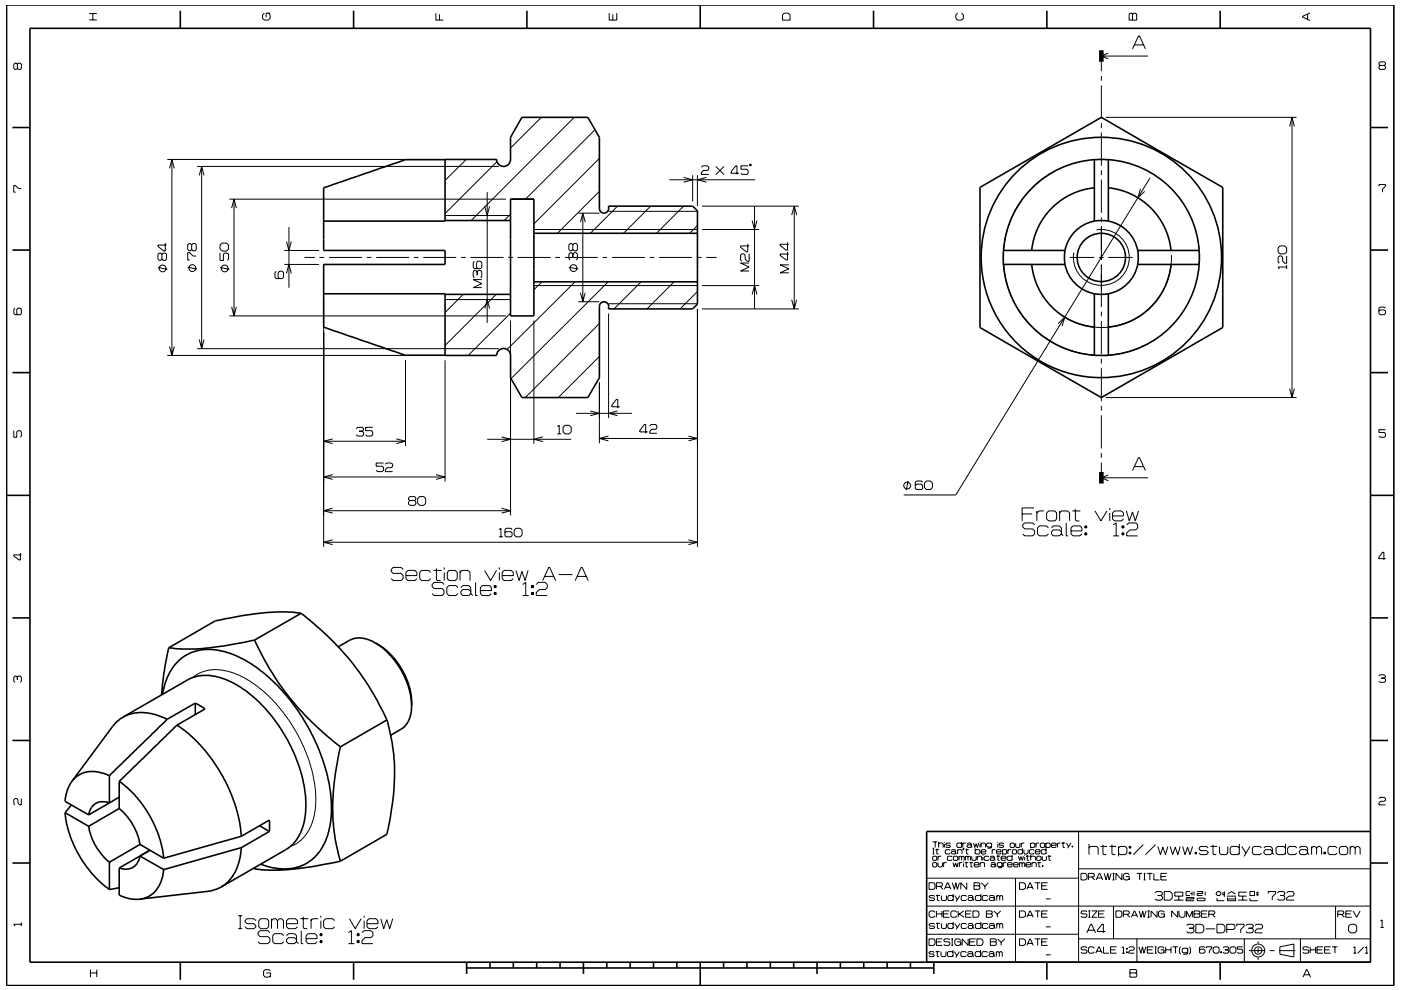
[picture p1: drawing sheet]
<svg xmlns="http://www.w3.org/2000/svg" width="297mm" height="210mm" viewBox="0 0 297 210" stroke-linecap="round" stroke-linejoin="round" font-family="sans-serif">
<g fill="none" stroke="#000" stroke-width=".21">
<path d="M3.7 13.6l-.3-.2h-.2l-.3 .2v.9l.3 .2 .5-.2M3.7 13.6l.2-.2h.4l.2 .2v.9l-.2 .2h-.4l-.2-.2M3.7 13.6v.9M18.9 4.2h1.6M18.9 2.9h1.6M19.7 2.9v1.3M56 2.8l-.3 .4v.7l.3 .4h.9l.4-.4v-.7l-.4-.4M57.3 2.8h-.9v.9M92.4 2.8v1.5h1.6M93.2 3v1.3M129.2 2.8v1.5h1.6v-1.5M129.9 3v1.3"/>
<path d="M166.3 2.8h.8l.4 .4v1.1h-1.6v-1.1zM203 2.8l-.4 .4v.7l.4 .4h.9l.4-.4v-.7l-.4-.4M233.5 13.1v2M233.5 16.1v1M233.5 18.1v7M233.5 11.9h9.9M235 11.3l-1.5 .6 1.5 .6M239.6 2.8h.3l.2 .2 .3-.2h.3l.3 .2v1.3h-1.6v-1.3zM240.1 3v1.3M240.1 10.4l1.3-2.8h.2l1.3 2.8M240.5 9.5h1.9M277.2 3v1.1"/>
<path d="M277.7 2.7l-1.6 .8v.1l1.6 .8M292.6 13.9l-.2-.3v-.2l.2-.3h.9l.2 .3v.2l-.2 .3M292.6 13.9l-.2 .2v.4l.2 .2h.9l.2-.2v-.4l-.2-.2M292.6 13.9h.9M35.5 33.8h57.9M35.9 35.7l.5-1.9 .6 1.9M36.4 33.8v41.6M41.8 35.3h63.9M42.3 37.2l.5-1.9 .5 1.9M42.8 35.3v38.6M98.8 33.8l-4.4 4.5M105.4 34.3l-11 11"/>
<path d="M114.8 24.9l-6.6 6.5M121.7 24.9l-21.8 21.9M126.1 27.5l-14.7 14.7M127.1 33.6l-13.9 13.9M141.9 38.1h18.2M144.9 37.6l2 .5-2 .5M146.9 37.2v5.6M147.9 37.2v6.5M148.7 35.5l.3-.3h1l.3 .3v.4l-.3 .2h-.9l-.4 .5v.4h1.6M149.8 37.6l-1.9 .5 1.9 .5M151.8 35.3l1.7 1.7M153.5 35.3l-1.7 1.7"/>
<path d="M156.7 36.7h-1.7v-.3l1-1.2h.3v1.8M158.6 35.2h-1.5v.7h1.3l.2 .2v.6l-.2 .3h-1.1l-.2-.3M159 34.8l.3 .1-.1 .3-.3-.1zM223.5 36.4a20.8 20.8 0 0 0-8.2 28.2 20.8 20.8 0 0 0 28.2 8.3M232 33.9h3M233.5 26.1v1M233.5 28.1v7M233.5 36.1v1M233.5 38.1v7M234.5 24.9h40.4M243.8 37.7l-41.2 67.3h-11M273.4 26.8l.5-1.9 .5 1.9"/>
<path d="M273.9 24.9v59.4M292.4 39.5v-.3h1.3v.3l-.6 .6v.7M4.5 40h-.6l-.6-.6h-.4v1.4h.4M33.5 56.7l2 .4M34.3 53.9l-.3-.2h-.2l-.3 .2v1l.3 .3h.2l.3-.3M34.3 53.9l.3-.2h.4l.3 .2v1l-.3 .3h-.4l-.3-.3M34.3 53.9v1M35 51.6v1.6h-.2l-1.3-.9v-.3h1.8M39.8 56.7l2 .4M40.4 56.2h.1M40.6 51.9l-.3-.3h-.2l-.3 .3v1l.3 .3h.2l.3-.3M40.6 51.9l.3-.3h.5l.2 .3v1l-.2 .3h-.5l-.3-.3"/>
<path d="M40.6 51.9v1M41.6 54.3h-.7l-.7-.7h-.4v1.6h.4M46.6 52l.5-.4h.9l.5 .4v.8l-.5 .5h-.9l-.5-.5zM46.6 53.7v1.5h.8v-1.3l.2-.2h.6l.3 .2v1l-.3 .3M46.6 56.7l2 .4M48.6 42.2h58.7M49.1 44.2l.5-2 .5 2M49.6 42.2v24.8M58.5 57.5l-.2 .3v1l.2 .3h1.3l.3-.3v-1l-.3-.3h-.5l-.3 .3v1l.3 .3M60.3 56.1h7.3M60.3 53.1h7.3M60.7 51.2l.6 1.9 .5-1.9"/>
<path d="M60.7 58l.6-1.9 .5 1.9M61.3 48.2v12.8M64.6 54.6h2.2M67.7 54.6h1M69.8 54.6h7M77.8 54.6h.9M79.8 54.6h6.9M87.8 54.6h.9M89.7 54.6h7M94.4 45.7h13.8M97.7 54.6h1.1M99.7 54.6h7.1"/>
<path d="M100.6 55.4l-.3 .3v1l.3 .3h1.3l.2-.3v-1l-.2-.3h-.6l-.3 .3v1l.3 .3M101.2 57.7l-.3-.3h-.3l-.3 .3v.9l.3 .3M101.2 57.7l.2-.3h.5l.2 .3v.9l-.2 .3M101.2 57.7v.7M102.1 59.3h-1.8l1.8 .9-1.8 .8h1.8M102.8 43.8l.5 1.9 .5-1.9M103.3 40.8v27.7M107.7 54.6h1.1M108.2 45.4l-1.3 1.4M109.7 54.6h7.1M113.2 48.7h34.7M114.9 59.8l-1.7 1.7"/>
<path d="M117.7 54.6h1M119.8 54.6h6.9M120.6 56.7l2 .4M121.5 53.9l-.3-.3h-.3l-.3 .3v1l.3 .3M121.5 51.9l-.3-.3h-.3l-.3 .3v1l.3 .3h.3l.3-.3M121.5 53.9l.2-.3h.5l.2 .3v1l-.2 .3M121.5 51.9v1M121.5 53.9v.7M121.5 51.9l.2-.3h.5l.2 .3v1l-.2 .3h-.5l-.2-.3M121.9 59.8l-14.4 14.3M122.6 45.2h4.5M123.1 47.1l.5-1.9 .5 1.9"/>
<path d="M123.6 45.2v18.8M127.1 40.6l-8.9 8.9M127.8 54.6h.9M128.9 59.8l-20.5 20.5M129 44.8h18.9M129.7 54.6h7M130.9 43.7l-5.7 5.8M135.9 59.8l-5.7 5.7M137.7 54.6h1M138 43.7l-5.8 5.8M139.7 54.6h7M142.9 59.8l-5.7 5.7"/>
<path d="M144.9 43.7l-5.7 5.8M147.7 54.6h1.1M147.9 47.8l-1.7 1.7M148.8 43.7h20.6M148.8 48.7h12.1M149.7 54.6h2.2M158.5 51.7v1.8h-.2l-1.3-1.1v-.2h1.8M158.8 55.8h-1.8l1.8 .8-1.8 .9h1.8M158.8 53.8v1.6h-.4l-.4-.4v-.9l-.3-.3h-.4l-.3 .3v1l.3 .3M159.5 46.8l.5 1.9 .5-1.9M160 43.7v21.8M167 53.5v1.7h-.3l-1.3-1v-.3h1.9"/>
<path d="M167 51.4v1.7h-.3l-1.3-1v-.3h1.9M167.3 56.2h-1.9l1.9 .8-1.9 .9h1.9M167.9 45.6l.5-1.9 .5 1.9M168.4 43.7v21.8M226.8 54.6h5.2M232.5 48.8a5.9 5.9 0 0 1 6.9 5.5 5.9 5.9 0 0 1-6.2 6.2 5.9 5.9 0 0 1-5.5-6.9M233 54.6h1M233.5 47.9v7.2M233.5 56.1v9M233.5 46.1v1M235 54.6h5.2M241.8 40l-.5 1.9 1.4-1.3"/>
<path d="M248.4 54.1a14.9 14.9 0 0 1-7.8 13.6 14.9 14.9 0 0 1-15.7-1M254.3 53.1v3M271.4 52.2h1l.4 .4v.9l-.4 .3h-1l-.4-.3v-.9zM272.8 54.3v1.5h-.4l-.5-.4v-.8l-.3-.3h-.3l-.3 .3v.9l.3 .3M272.8 56.2v.9M272.8 56.6h-1.8l.3 .5M3.2 65.4l-.3 .2v.9l.3 .3h1.1l.2-.3v-.9l-.2-.2h-.5l-.2 .2v.9l.2 .3M35.5 75.4h57.9M35.9 73.5l.5 1.9 .6-1.9M41.8 73.9h63.9M42.2 72l.6 1.9 .5-1.9M48.6 67h58.7"/>
<path d="M49.1 65.1l.5 1.9 .5-1.9M68.6 63.3v52.7M86 76.4v18.2M94.4 76.4v25.7M94.4 63.5h13.8M98.2 62.4l-3.8 3.9M102.8 65.4l.5-1.9 .5 1.9M105.2 62.4l-10.8 10.9M108.2 68v41.3M108.2 66.4l-8.9 9M113.2 68v26.1M113.2 60.6h34.7"/>
<path d="M122.6 64h4.5M123.1 62.1l.5 1.9 .5-1.9M127.1 68.6l-15.7 15.7M127.1 75.6l-8.7 8.7M129 66.5v22.2M129 64.4h18.9M147.9 61.8l-3.7 3.7M147.9 65.5v50.5M148.8 65.5h20.6M148.8 60.6h12.1M159.5 62.5l.5-1.9 .5 1.9M167.9 63.6l.5 1.9 .5-1.9"/>
<path d="M224.3 68.7l1.5-1.4-.6 1.9M233.5 66.1v1M233.5 68.1v7M233.5 76.1v1M233.5 78.1v7M293.7 65.4l-.2-.3h-.9l-.2 .3v1.1l.2 .3h.9l.2-.3v-.5l-.2-.3h-.9l-.2 .3M2.9 91.3v1.4h.7v-1.1l.2-.3h.5l.2 .3v.9l-.2 .2M68.6 93.6h17.4M70.5 93.1l-1.9 .5 1.9 .5M75.5 90.9l.3-.3h1l.3 .3-.3 .6M76.1 91.5h.7M76.8 91.5l.3 .3v.4l-.3 .3h-1l-.3-.3"/>
<path d="M79 90.6h-1.5v.7h1.3l.2 .3v.6l-.2 .3h-1l-.3-.3M81.3 98.2h-1.5v.7h1.2l.3 .3v.5l-.3 .3h-.9l-.3-.3M81.7 98.5l.3-.3h1l.3 .3v.4l-.3 .3h-.9l-.4 .4v.4h1.6M84 93.1l2 .5-2 .5M103.3 93.2h17.8M106.3 92.7l1.9 .5-1.9 .5M115.1 92.7l-1.9 .5 1.9 .5M118.2 90.5l.4-.3v1.8M118.2 92h.8M119.4 90.6l.4-.4h.8l.5 .4v1l-.5 .4h-.8l-.4-.4zM122.1 87.7h11.9M125.1 87.2l2 .5-2 .5"/>
<path d="M127.1 81.1v12.9M127.1 93h20.8M129 92.5l-1.9 .5 1.9 .5M130.9 87.2l-1.9 .5 1.9 .5M131.4 86.3h-1.7v-.3l1-1.3h.3v1.9M137.3 91.6h-1.7v-.3l1-1.3h.3v1.9M137.7 90.3l.3-.3h1l.3 .3v.5l-.3 .3h-.8l-.5 .4v.4h1.6M146 92.5l1.9 .5-1.9 .5M233.5 86.1v1M233.5 88.1v7M233.5 96.1v1M233.5 98.1v2"/>
<path d="M234.5 84.3h40.4M240.1 99.8l1.3-2.7h.2l1.3 2.7M240.5 99h1.9M273.4 82.4l.5 1.9 .5-1.9M293.7 91.1h-1.3v.6h1.1l.2 .3v.5l-.2 .2h-.9l-.2-.2M4.3 117.3v1.5h-.2l-1.2-.9v-.2h1.6M68.6 115h79.3M68.6 101.2h25.8M68.6 108.3h39.6M70.5 114.5l-1.9 .5 1.9 .5M70.5 100.7l-1.9 .5 1.9 .5M70.5 107.8l-1.9 .5 1.9 .5"/>
<path d="M86.9 106.2l-.3-.3v-.3l.3-.3h1l.3 .3v.3l-.3 .3M86.9 106.2l-.3 .3v.4l.3 .3h1l.3-.3v-.4l-.3-.3M86.9 106.2h1M88.6 105.7l.4-.4h.8l.5 .4v1.1l-.5 .4h-.8l-.4-.4zM92.5 100.7l1.9 .5-1.9 .5M105.8 112.3l.4-.3v1.9M105.8 113.9h.8M106.3 107.8l1.9 .5-1.9 .5M108.6 112.3l-.3-.3h-1l-.2 .3v1.3l.2 .3h1l.3-.3v-.6l-.3-.2h-1l-.2 .2M109.4 112h.9l.4 .5v.9l-.4 .5h-.9l-.4-.5v-.9zM146 114.5l1.9 .5-1.9 .5M192.5 102l-.3 2"/>
<path d="M192.7 102.4h.1M195.6 102.3l-.3-.3h-.9l-.3 .3v1.3l.3 .2h.9l.3-.2v-.6l-.3-.3h-.9l-.3 .3M196 102.4l.4-.4h.9l.4 .4v1l-.4 .4h-.9l-.4-.4zM216.7 109h2.1M219.2 107.7h-2.5v2.8M219.4 111.3l-.5-.4h-1.6l-.5 .4v.4l.5 .5h1.6l.5 .4v.6l-.5 .5h-1.6l-.5-.5M219.8 108.4v2.1M221.3 108.4h-1l-.5 .4M222.3 112l-.4-.5h-1.5l-.4 .5v1.2l.4 .5h1.5l.4-.5M222.3 108.4h1.3l.4 .4v1.3l-.4 .4h-1.3l-.4-.4v-1.3zM222.9 112l.4-.5h1.3l.4 .5v1.2M224.7 108.8l.4-.4h1.3l.4 .4v1.7"/>
<path d="M224.7 108.4v2.1M225 112.8l-.4-.4h-1.3l-.4 .4v.4l.4 .5h1.3l.4-.5M225 113.2l.4 .5M226.1 110.9v2.8h.4M227.1 112.6h2.3v-.6l-.4-.5h-1.5l-.4 .5v1.2l.4 .5h1.5l.4-.5M227.4 108.4h1.7M228 107.9v2.4l.2 .2h.6M230 111.5h.4v.5h-.4zM230 113h.4v.4h-.4zM230.2 111.5v.5M230.2 113v.4M232.2 108.4l1.2 2.1 1.3-2.1"/>
<path d="M233.5 101.3h9.9M235 100.7l-1.5 .6 1.5 .7M235.3 107.7v.5M235.3 108.8v1.7M235.9 109.4h2.3v-.6l-.4-.4h-1.5l-.4 .4v1.3l.4 .4h1.5l.4-.4M236 113.7h1.3M236 111.3l.6-.4v2.8M237.9 111.5h.4v.5h-.4zM237.9 113h.4v.4h-.4zM238.1 111.5v.5M238.1 113v.4M238.8 108.4l.6 2.1 .7-1.9 .6 1.9 .7-2.1"/>
<path d="M238.9 111.3l.4-.4h1.5l.4 .4v.7l-.4 .4h-1.2l-.7 .6v.7h2.3M293.8 118.5h-1.5v-.3l.9-1.1h.2v1.6M85.5 120.8l-.5-.4h-1.6l-.5 .4v.4l.5 .4h1.6l.5 .5v.6l-.5 .4h-1.6l-.5-.4M86.1 122.1h2.3v-.7l-.4-.4h-1.5l-.4 .4v1.3l.4 .4h1.5l.4-.4M91.3 121.4l-.4-.4h-1.5l-.4 .4v1.3l.4 .4h1.5l.4-.4M91.9 121h1.7M92.5 120.6v2.3l.2 .2h.7M94.1 124l-.3-.5h-1.8l-.4 .5v.4l.4 .4h1.8l.3 .5v.6l-.3 .4h-1.8l-.4-.4M94.2 120.4v.4M94.2 121.4v1.7M95.2 121h1.3l.4 .4v1.3l-.4 .4h-1.3l-.4-.4v-1.3zM97.1 124.6l-.4-.4h-1.5l-.5 .4v1.3l.5 .4h1.5l.4-.4"/>
<path d="M97.5 121.4l.5-.4h1.2l.5 .4v1.7M97.5 121v2.1M97.7 124.6l.4-.4h1.3l.4 .4v1.3M99.8 125.5l-.4-.5h-1.3l-.4 .5v.4l.4 .4h1.3l.4-.4M99.8 125.9l.4 .4M100.8 123.5v2.8h.5M101.9 125.3h2.3v-.7l-.4-.4h-1.5l-.4 .4v1.3l.4 .4h1.5l.4-.4M102.7 121l1.3 2.1 1.3-2.1M104.8 124.2h.4v.4h-.4zM104.8 125.7h.4v.4h-.4zM105 124.2v.4M105 125.7v.4"/>
<path d="M105.9 120.4v.4M105.9 121.4v1.7M106.5 122.1h2.3v-.7l-.4-.4h-1.5l-.4 .4v1.3l.4 .4h1.5l.4-.4M109.4 121l.7 2.1 .6-1.9 .6 1.9 .7-2.1M110.8 126.3h1.3M110.8 124l.7-.5v2.8M112.7 124.2h.4v.4h-.4zM112.7 125.7h.4v.4h-.4zM112.9 124.2v.4M112.9 125.7v.4M113.7 124l.4-.5h1.5l.4 .5v.6l-.4 .4h-1.3l-.6 .7v.6h2.3M115.1 123.1l1.2-2.7h.2l1.3 2.7"/>
<path d="M115.5 122.3h1.9M118.4 121.9h3M122 123.1l1.2-2.7h.2l1.3 2.7M122.4 122.3h1.9M3.7 143.6l-.3-.2h-.2l-.3 .2v.9l.3 .2M3.7 143.6l.2-.2h.4l.2 .2v.9l-.2 .2M3.7 143.6v.6M40.9 143.7l1.8-1.1 2.5-.6 1.5 .1 1.6 .3 3.3 1.3 3.2 2.1 2.9 2.6 2.5 2.9 2.6 3.9 1.7 3.4 1.6 4.5 .7 3.4 .2 3.5-.4 3.1-.4 1.5-.7 1.5-1 1.4-1 1-1.9 1M292.4 143.4l.2-.3h.9l.2 .3v.2l-.2 .2M292.9 143.8h.6M293.5 143.8l.2 .3v.4l-.2 .2h-.9l-.2-.2M4.5 169.4v1.3h-.3l-.4-.4v-.7l-.2-.2h-.4l-.3 .2v.9l.3 .2"/>
<path d="M197.7 178.6h1M197.7 179.9h.4M197.9 179.9v1.2M198.3 178.6v1.1M198.6 180v1.1h.4M199 179l.2-.2h.6l.2 .2v.7M199 178.6v1.1M200.2 178.6v.1M200.2 179v.7M201.5 179l-.2-.2h-.6l-.2 .3 .2 .2h.6l.2 .3-.2 .1h-.6l-.2-.1M203.9 179l-.2-.2h-.7l-.1 .2v.6l.1 .1h.7l.2-.1M203.9 178.6v1.1"/>
<path d="M204.1 178.8v.9M204.2 179.9h.2l-.2 .4zM204.3 179.9l-.1 .4M204.8 178.8h-.5l-.2 .2M204.9 180v1.1h.4M205 179l.2-.2h.6l.2 .2v.6M206 179.4l-.2-.2h-.6l-.2 .2 .2 .3h.6l.2-.1M206 179.6l.1 .1M206.4 178.8l.3 .9 .3-.8 .2 .8 .3-.9M206.8 179.9v1.2M207.8 178.6v.1M207.8 179v.7"/>
<path d="M208 179l.2-.2h.5l.3 .2v.7M208 178.8v.9M210.2 179l-.2-.2h-.6l-.2 .2v.4l.2 .3h.6l.2-.3M210.2 178.8v.9l-.2 .2h-.6M211.5 178.6v.1M211.5 179v.7M212.8 179l-.2-.2h-.6l-.2 .3 .2 .2h.6l.2 .3-.2 .1h-.6l-.2-.1M214.3 178.8h.6l.2 .2v.6l-.2 .1h-.6l-.1-.1v-.6zM215.3 178.8v.8l.2 .1h.6l.1-.1v-.8M216.5 178.8v.9M216.8 179.9v1.2M217.2 178.8h-.5l-.2 .2"/>
<path d="M218.5 179l.2-.2h.5l.2 .2v.6l-.2 .1h-.5l-.2-.1M218.5 178.8v1.1M219.7 178.8v.9M220.3 178.8h-.5l-.1 .2M220.6 179l.2-.2h.5l.2 .2v.6l-.2 .1h-.5l-.2-.1zM221.7 179l.3-.2h.5l.2 .2v.6l-.2 .1h-.5l-.3-.1M221.7 178.8v1.1M221.8 179.9v1.2M222.9 179.3h1l-.1-.5h-.7l-.2 .2v.6l.2 .1h.7l.1-.1M224.2 178.8v.9M224.8 178.8h-.4l-.2 .2M225.1 178.8h.7"/>
<path d="M225.4 178.6v1.1h.4M226.1 178.8l.5 .8M227 178.8l-.6 1.1M227.3 179.4h.2v.3h-.2zM227.4 179.4v.3M228.7 176.4v27.7M230.9 179.9l.3-.4h1.3l.3 .4v1.4M230.9 179v2.3M233.3 179.5h1.4M233.8 179.2v1.9l.2 .2h.6M235.2 179.5h1.4M235.8 179.2v1.9l.2 .2h.5"/>
<path d="M237.1 179.9l.4-.4h1l.4 .4v1l-.4 .4h-1l-.4-.4M237.1 179.5v2.1M239.4 179.5h.4v.4h-.4zM239.6 179.5v.4M242.4 179.2l-2.1 2.1M245 179.2l-2.1 2.1M245.5 179.5l.5 1.8 .5-1.6 .6 1.6 .5-1.8M248.1 179.5l.5 1.8 .6-1.6 .5 1.6 .5-1.8M250.7 179.5l.5 1.8 .6-1.6 .5 1.6 .6-1.8M256.2 179.9l-.4-.4h-1.2l-.4 .4 .4 .5h1.2l.4 .5-.4 .4h-1.2l-.4-.4M256.6 179.5h1.5M257.2 179.2v1.9l.1 .2h.6"/>
<path d="M258.6 179.5v1.4l.3 .4h1.1l.3-.4v-1.4M262.8 179.9l-.4-.4h-1.2l-.4 .4v1l.4 .4h1.2l.4-.4M262.8 179v2.3M263.3 179.5l.9 1.4M265 179.5l-1.2 2.1M267.5 179.9l-.4-.4h-1.2l-.4 .4v1l.4 .4h1.2l.4-.4M268 179.9l.3-.4h1.1l.3 .4v1M272.5 179.9l-.3-.4h-1.3l-.3 .4v1l.3 .4h1.3l.3-.4M272.5 179v2.3M274.9 179.9l-.3-.4h-1.2l-.4 .4v1l.4 .4h1.2l.3-.4M275.5 179.9l.3-.4h1.1l.3 .4v1M278.1 179.9l.3-.4h.4l.3 .4"/>
<path d="M278.1 179.5v1.8M279.1 179.9l.4-.4h.3l.4 .4v1.4M279.1 179.9v1.4M283.5 179.9l-.4-.4h-1.2l-.3 .4v1l.3 .4h1.2l.4-.4M284.3 179.5h1.1l.3 .4v1l-.3 .4h-1.1l-.3-.4v-1zM286.3 179.9l.3-.4h.3l.4 .4M286.3 179.5v1.8M287.3 179.9l.4-.4h.3l.4 .4v1.4M287.3 179.9v1.4M292.4 169.4l.2-.3h.9l.2 .3v.3l-.2 .3h-.8l-.3 .3v.4h1.3M4.5 195.7v.7M4.5 196h-1.6l.3 .4"/>
<path d="M50.5 194.2h.8M50.5 197h.8M50.9 194.2v2.8M54.3 195.3l-.5-.4h-1.4l-.5 .4v.2l.5 .4h1.4l.5 .4v.3l-.5 .4h-1.4l-.5-.4M54.9 195.3l.4-.4h1.3l.4 .4v1.3l-.4 .4h-1.3l-.4-.4zM57.2 197.8l-.4-.4h-1.7l-.4 .4v.4l.4 .5h1.7l.4 .4v.6l-.4 .4h-1.7l-.4-.4M57.6 195.3l.4-.4h.5l.3 .4M57.6 194.9v2.1M58.8 195.3v1.7M58.8 195.3l.5-.4h.4l.4 .4v1.7M60.2 198.5l-.5-.5h-1.5l-.4 .5v1.2l.4 .4h1.5l.5-.4M60.7 198.5l.5-.5h1.2l.5 .5v1.2"/>
<path d="M60.7 195.9h2.4v-.6l-.4-.4h-1.5l-.5 .4v1.3l.5 .4h1.5l.4-.4M62.9 199.3l-.5-.4h-1.2l-.5 .4v.4l.5 .4h1.2l.5-.4M62.9 199.7l.4 .4M63.7 194.9h1.7M63.9 197.4v2.7h.4M64.3 194.4v2.4l.2 .2h.6M64.9 199.1h2.3v-.6l-.4-.5h-1.5l-.4 .5v1.2l.4 .4h1.5l.4-.4M66 194.9v2.1M67.4 194.9h-1l-.4 .4M67.9 198h.4v.5h-.4zM67.9 199.5h.4v.4h-.4zM68 194.2v.4"/>
<path d="M68 195.3v1.7M68.1 198v.5M68.1 199.5v.4M70.9 195.3l-.4-.4h-1.5l-.4 .4v1.3l.4 .4h1.5l.4-.4M73.9 197.8l.6-.4v2.7M74.1 194.9l1.2 2.1 1.3-2.1M75.7 198h.5v.5h-.5zM75.7 199.5h.5v.4h-.5zM75.9 198v.5M75.9 199.5v.4M76.7 197.8l.5-.4h1.5l.4 .4v.7l-.4 .4h-1.3l-.7 .6v.6h2.4M77.2 194.2v.4"/>
<path d="M77.2 195.3v1.7M77.8 195.9h2.3v-.6l-.4-.4h-1.5l-.4 .4v1.3l.4 .4h1.5l.4-.4M80.7 194.9l.7 2.1 .6-1.9 .6 1.9 .7-2.1M196.5 198.2h32.2M196.5 192.2h94.1M196.6 186.3h32.1M197 199.1h.9l.3 .4v.7l-.3 .3h-.9zM197 187.2h.9l.3 .4v.7l-.3 .3h-.9zM197.7 181.1h.4M197.7 181.8l.2-.2h.6l.1 .2v.5l-.1 .2h-.6l-.2-.2zM197.7 183.1l.2-.1h.6l.1 .1v.6l-.1 .2h-.6l-.2-.2zM198.2 190.2l-.2-.3h-.8l-.2 .3 .2 .3h.8l.2 .3-.2 .2h-.8l-.2-.2"/>
<path d="M198.2 196.1l-.2-.2h-.8l-.2 .2 .2 .3h.8l.2 .2-.2 .3h-.8l-.2-.2M198.2 193.5l-.2-.3h-.7l-.3 .3v.8l.3 .3h.7l.2-.3M198.3 180.2h.8M198.5 189.9h.8M198.5 195.9h.8M198.5 188h1.1l.2-.2v-.4l-.2-.2h-1.1v1.4M198.5 199.8h1.1M198.5 193.2v1.4M198.5 193.8h1.2M198.7 189.7v1.2l.5 .1M198.7 195.7v1.1l.5 .1M198.9 183v.7l.2 .2h.5l.2-.2v-.7"/>
<path d="M198.9 181.6v.9M199.3 188l.6 .6M199.6 181.6h-.5l-.2 .2M199.6 189.9v.9l.2 .2h.6l.3-.2v-.9M199.6 195.9v.8l.2 .2h.6l.3-.2v-.8M199.7 193.2v1.4M199.8 199.1h-1.3v1.4h1.3M200 193.8h1.1M200.1 183v.9M200.2 188.6l.7-1.4h.1l.6 1.4M200.4 188.2h1M200.7 183h-.5l-.1 .1"/>
<path d="M201.3 193.2h-1.3v1.4h1.3M201.4 199.3l-.2-.2h-.9l-.2 .5 .2 .2h.9l.2 .2v.3l-.2 .2h-.9l-.2-.2M201.4 180.4l-.1-.2h-.7l-.2 .2v.5l.2 .2h.7l.1-.2M201.7 180.4l.2-.2h.5l.2 .2v.5M201.7 199.1h.4M201.9 199.1v1.4M201.9 187.2l.5 1.4 .2-1.4 .4 1.4 .4-1.4M201.9 181.8l-.2-.2h-.7l-.1 .2v.5l.1 .2h.7l.2-.2M202.1 183l.2 .9 .3-.9 .3 .9 .3-.9M202.1 190.2l-.2-.3h-.7l-.2 .3v.6l.2 .2h.7l.2-.2M202.1 196.1l-.2-.2h-.7l-.2 .2v.6l.2 .2h.7l.2-.2M202.1 189.6v1.4"/>
<path d="M202.1 195.6v1.3M202.1 181.8l.2-.2h.6l.2 .2v.5l-.2 .2h-.6l-.2-.2zM202.4 189.9l.5 .9M202.4 195.9l.5 .8M202.6 180.8l-.2-.2h-.5l-.2 .2 .2 .3h.5l.2-.2M202.6 180.9l.2 .2M202.9 193.5l-.3-.3h-.7l-.3 .3v.8l.3 .3h.7l.3-.3M202.9 199.8h.8v.7M203 180.4l.2-.2h.6l.2 .2v.7M203 180.2v.9M203.2 193.2v1.4M203.3 181.8l.2-.2 .4 .2"/>
<path d="M203.3 181.6v.9M203.4 193.8l1 .8M203.4 183v.9M203.5 189.9l-.8 1.3M203.5 195.9l-.8 1.2M203.7 199.5l-.3-.4h-.7l-.3 .4v.7l.3 .3h.7l.3-.3M203.9 181.8v.7M203.9 181.8l.1-.2 .4 .2v.7M204 183h-.4l-.2 .1M204.3 182.7v.2M204.3 183.1v.8M204.3 193.2l-1.1 .8"/>
<path d="M204.6 183h.7M204.7 180.2h.7M204.7 181.6v.9M204.7 181.8l.1-.2 .4 .2M204.7 193.8h1.1M204.8 182.8v1l.4 .1M204.9 190.2l-.2-.3h-.7l-.2 .3v.6l.2 .2h.7l.2-.2M204.9 196.1l-.2-.2h-.7l-.2 .2v.6l.2 .2h.7l.2-.2M205 187.2v1.4l-1.3-1.4v1.4M205.2 190.2l.2-.3h.7l.2 .3v.6M205.2 196.1l.2-.2h.7l.2 .2v.6M205.2 181.8v.7"/>
<path d="M205.2 181.8l.2-.2 .4 .2v.7M205.3 199.1v1.4l-1.3-1.4v1.4M205.6 183h.7M205.6 199.8h1M205.9 182.8v1l.3 .1M206 193.2h-1.3v1.4h1.3M206 181.6v.7l.2 .2h.6l.2-.2v-.7M206.3 193.2h1l.3 .3v.8l-.3 .3h-1zM206.3 190.6l-.2-.2h-.7l-.2 .2 .2 .4h.7l.2-.2M206.3 196.5l-.2-.2h-.7l-.2 .2 .2 .4h.7l.2-.2M206.3 190.8l.2 .2M206.3 196.7l.2 .2"/>
<path d="M206.5 187.2h1.1l.2 .2-.2 .5 .2 .2v.3l-.2 .2h-1.1zM206.5 187.9h1.1M206.5 183.4h1.1l-.2-.4h-.7l-.2 .1v.6l.2 .2h.7l.2-.2M206.8 180.4l.1-.2h.7l.2 .2v.5l-.2 .2h-.7l-.1-.2M206.8 199.1h-1.2v1.4h1.2M207.1 199.1h1l.3 .4v.7l-.3 .3h-1zM207.2 181.8l.2-.2h.5l.2 .2v.7M207.2 181.6v.9M207.8 183.1l.2-.1h.6l.1 .1v.8M207.8 183v.9M208 190.2l-.2-.3h-.8l-.2 .3v.6l.2 .2h.8l.2-.2M208 196.1l-.2-.2h-.8l-.2 .2v.6l.2 .2h.8l.2-.2"/>
<path d="M208 189.6v1.4M208 195.6v1.3M208 180.7h1v-.3l-.2-.2h-.6l-.2 .2v.5l.2 .2h.6l.2-.2M208.1 187.2l.7 .8M208.4 181.3v.2M208.4 181.8v.7M208.8 188v.6M209.1 193.2h1.1l.2 .2-.2 .4 .2 .2v.3l-.2 .3h-1.1zM209.1 193.8h1.1M209.5 190.2l-.3-.3h-.7l-.2 .3v.6l.2 .2h.7l.3-.2M209.5 196.1l-.3-.2h-.7l-.2 .2v.6l.2 .2h.7l.3-.2M209.5 187.2l-.7 .8"/>
<path d="M209.7 181.8l-.2-.2h-.7l-.1 .2v.5l.1 .2h.7l.2-.2M209.7 190.2l.3-.3h.6l.2 .3v.6M209.7 196.1l.3-.2h.6l.2 .2v.6M209.9 181.8l.2-.2h.5l.3 .2v.5M210 199.1h1l.2 .2-.2 .5 .2 .2v.3l-.2 .2h-1zM210 199.8h1M210.1 183.1l.2-.1h.5l.2 .1v.6M210.4 180.2v.9M210.7 193.2l.8 .7M210.8 190.6l-.2-.2h-.6l-.3 .2v.2l.3 .2h.6l.2-.2M210.8 196.5l-.2-.2h-.6l-.3 .2v.2l.3 .2h.6l.2-.2M210.8 190.8l.2 .2"/>
<path d="M210.8 196.7l.2 .2M210.9 182.2l-.3-.3h-.5l-.2 .3 .2 .3h.5l.3-.2M210.9 182.3l.1 .2M211 183.5l-.2-.2h-.5l-.2 .2 .2 .4h.5l.2-.2M211 183.7l.2 .2M211 180.2h-.4l-.2 .2M211.3 181.6h.7M211.3 180.7h1l-.2-.5h-.6l-.2 .2v.5l.2 .2h.6l.2-.2M211.3 190.2l.2-.3 .5 .3M211.3 189.9v1.1M211.3 195.9v1M211.3 196.1l.2-.2 .5 .2"/>
<path d="M211.5 193.9v.7M211.5 199.1l.8 .8M211.6 181.4v1l.3 .1M212 190.2l.2-.3 .4 .3v.8M212 190.2v.8M212 196.1v.8M212 196.1l.2-.2 .4 .2v.8M212.2 193.2l-.7 .7M212.3 182h1v-.2l-.2-.2h-.6l-.2 .2v.5l.2 .2h.6l.2-.2M212.3 199.9v.6M212.5 183.1l-.2-.1h-.7l-.2 .1v.5l.2 .2h.7l.2-.2M212.5 183v.9l-.2 .2h-.7"/>
<path d="M212.6 180.4l.1-.2h.6l.1 .2v.5l-.1 .2h-.6l-.1-.2M212.6 180.2v1.1M212.7 183v.9M213 199.1l-.7 .8M213.4 183h-.5l-.2 .1M213.6 183.4h1l-.1-.4h-.7l-.2 .1v.6l.2 .2h.7l.1-.2M213.7 180.2v.9M214.4 180.2h-.5l-.2 .2M214.6 181.8l-.2-.2h-.7l-.2 .2v.5l.2 .2h.7l.2-.2M214.6 181.3v1.2M214.6 180.4l.2-.2h.5l.2 .2v.5l-.2 .2h-.5l-.2-.2zM214.9 183.4h1l-.2-.4h-.6l-.2 .1v.6l.2 .2h.6l.2-.2"/>
<path d="M215.3 186.3v17.8M215.9 181.6l.3 .9 .2-.8 .3 .8 .3-.9M216.2 183v.9M216.2 183.1l.2-.1 .3 .1M216.2 199.1h.9l.3 .4v.7l-.3 .3h-.9zM216.2 187.2h.9l.3 .4v.7l-.3 .3h-.9zM216.2 193.2h.9l.3 .3v.8l-.3 .3h-.9zM216.7 183.1l.2-.1 .4 .1v.8M216.7 183.1v.8M216.8 180.4l-.2-.2h-.6l-.2 .2v.5l.2 .2h.6l.2-.2M217.1 180.2v.7l.2 .2h.5l.2-.2v-.7M217.3 181.3v.2"/>
<path d="M217.3 181.8v.7M217.5 183.4h1l-.1-.4h-.7l-.2 .1v.6l.2 .2h.7l.1-.2M217.5 181.6h.8M217.7 194.6l.7-1.4 .7 1.4M217.7 188.6l.7-1.4 .7 1.4M217.8 181.4v1l.4 .1M217.9 194.1h1M217.9 188.2h1M218.5 181.8l.2-.2h.6l.2 .2v.7M218.5 181.3v1.2M218.8 183.1l.2-.1h.5l.2 .1v.8M218.8 183v.9"/>
<path d="M219.2 180.4l-.1-.2h-.7l-.2 .2v.5l.2 .2h.7l.1-.2M219.4 199.1h1.2M219.4 193.2h1.2M219.4 187.2h1.2M219.5 180.7h1l-.2-.5h-.6l-.2 .2v.5l.2 .2h.6l.2-.2M219.8 181.8l.2-.2h.5l.2 .2v.5l-.2 .2h-.5l-.2-.2zM220 183h.7M220 187.2v1.4M220 193.2v1.4M220 199.1v1.4M220.3 182.8v1l.3 .1M220.8 199.8h1.1"/>
<path d="M220.8 193.8h1.1M220.8 187.9h1.1M221 183.6h.1v.2h-.1zM221 181.6v.7l.1 .2h.6l.2-.2v-.7M221.1 183.6v.2M221.7 196.6h1.1M221.7 190.7h1.1M221.8 180.4l-.2-.2h-.6l-.2 .2v.5l.2 .2h.6l.2-.2M222.1 199.1h-1.3v1.4h1.3M222.1 187.2h-1.3v1.4h1.3M222.1 193.2h-1.3v1.4h1.3M222.1 181.6h.8"/>
<path d="M222.4 181.4v1l.4 .1M228.7 199.1h61.9M228.7 184.3h61.9M229.2 185.2h.9l.4 .4v.7l-.4 .3h-.9zM230.4 197.9l.9-1.9h.1l.9 1.9M230.5 193.4l-.2-.2h-.9l-.2 .2 .2 .4h.9l.2 .2v.3l-.2 .3h-.9l-.2-.3M230.7 197.3h1.3M230.8 186h1l.2-.2v-.3l-.2-.3h-1v1.4M230.8 193.2h.4M230.8 194.6h.4M231 193.2v1.4M231.5 186l.6 .6"/>
<path d="M231.5 193.2h1.1l-1.1 1.4h1.1M232.4 186.6l.6-1.4h.2l.6 1.4M232.6 186.2h1M232.9 193.8h1.1M234.1 185.2l.4 1.4 .4-1.4 .3 1.4 .4-1.4M234.2 193.2h-1.3v1.4h1.3M234.4 197.6h-1.7v-.3l.9-1.3h.3v1.9M235.9 185.2h.4M235.9 186.6h.4M236.1 185.2v1.4M236.1 192.2v6.9M236.6 193.2h1l.3 .3v.8l-.3 .3h-1z"/>
<path d="M237.9 185.2v1.4l-1.3-1.4v1.4M238.2 193.9h1l.2-.2v-.3l-.2-.2h-1v1.4M238.7 185.9h.7v.7M238.9 193.9l.7 .7M239.4 180.8h.4v.3h-.4zM239.4 185.6l-.3-.4h-.6l-.3 .4v.7l.3 .3h.6l.3-.3M239.6 180.8v.3M239.9 194.6l.6-1.4 .7 1.4M240.1 194.1h.9M241 185.2h1.1M241 199.1v5M241.5 193.2l.4 1.4 .4-1.4 .3 1.4 .4-1.4"/>
<path d="M241.6 185.2v1.4M242.5 185.2h.4M242.5 186.6h.4M242.7 185.2v1.4M243.2 185.2h1.1M243.3 193.2h.5M243.3 194.6h.5M243.5 193.2v1.4M243.8 185.2v1.4M244.6 185.2v1.4h1.2M244.9 189.4l.3-.3h1l.3 .3v.2l-.3 .3M245.3 193.2v1.4l-1.2-1.4v1.4"/>
<path d="M245.4 189.9h.8M246.1 193.8h.8v.8M246.1 185.9h1.1M246.2 189.9l.3 .3v.5l-.3 .2h-1l-.3-.2M246.8 189.1h1.3l.4 .4v1l-.4 .4h-1.3zM246.9 193.5l-.4-.3h-.6l-.3 .3v.8l.3 .3h.6l.4-.3M247.4 185.2h-1.3v1.4h1.3M248.9 190.9h2M249.1 189.2h1.7v.9h-1.7zM249.7 193.2v1.4l-1.3-1.4v1.4M249.9 190.1v.8M250 193.2v1.1l.3 .3h.6l.3-.3v-1.1"/>
<path d="M251.5 190.4h1.6v.3h-1.6v.3h1.6M251.5 194.6v-1.4l.7 1.4 .6-1.4v1.4M251.6 196.3l.3-.3h1l.3 .3v.3l-.3 .3M252.1 196.9h.8M252.3 189.1h-.8v.8h.8M252.3 189.5h.4M252.7 189.1v.8M252.9 196.9l.3 .2v.5l-.3 .3h-1l-.3-.3M253.1 193.2h1.1l.2 .2-.2 .4 .2 .3v.2l-.2 .3h-1.1zM253.1 193.8h1.1M253.2 189.1v.8M253.4 180.8h.3v.3h-.3z"/>
<path d="M253.5 196h1.3l.4 .5v.9l-.4 .5h-1.3zM253.5 180.8v.3M253.8 189.1h1.2v.4h-1.2v.4h1.2M254 190.5h1.4l.1 .4-.1 .1h-1.4l-.2-.1zM254.7 193.8h1.1M255.5 189.1v.8M255.6 197h2M256 193.2h-1.3v1.4h1.3M256.3 193.9h1l.3-.2v-.3l-.3-.2h-1v1.4M257 193.9l.6 .7M258 196h1.3l.4 .5v.9l-.4 .5h-1.3zM258 190.5v.5h1.6"/>
<path d="M258.1 189.1h.5l.3 .3v.2l-.3 .3h-.5l-.2-.3v-.2zM259.1 189.4h.5M259.1 189.8h.5M259.6 189.1v1.1M260.1 190.1h2M260.1 197.1h1.4l.3-.2v-.6l-.3-.3h-1.4v1.9M260.3 190.7h1.7M260.3 190.4v.6h1.7v-.6M260.3 189.6l.8-.5 .9 .5M262.2 196.5v-.5h1.6v.5l-.7 .6v.8M262.5 190.9h2M263.5 190.1v.8"/>
<path d="M263.8 199.1v5M264.2 196.3l.3-.3h.9l.3 .3v.3l-.3 .3M264.3 189.2h-1.7v.9h1.7M264.7 196.9h.7M265 189.1h1v.8h-1zM265 190.5v.5h1.7M265.4 196.9l.3 .2v.5l-.3 .3h-.9l-.3-.3M266.1 196.3l.3-.3h1l.3 .3v.4l-.3 .3h-.9l-.4 .4v.5h1.6M266.3 189.4h.4M266.3 189.8h.4M266.7 189.1v1M266.7 199.6v.5"/>
<path d="M268.9 189.5v-.4h1.6v.4l-.8 .7v.7M269.7 180.6l-.3-.4h-1.1l-.3 .4v.3l.3 .4h1.1l.3-.4M269.7 180.9l.4 .4M270.8 189.4l.3-.3h1l.3 .3v.2l-.3 .3M271.4 189.9h.7M272.1 189.9l.3 .3v.5l-.3 .2h-1l-.3-.2M272.8 189.4l.3-.3h1l.3 .3v.4l-.3 .3h-.8l-.5 .4v.4h1.6M275.7 199.1v5M277.2 180.6l-.3-.4h-1.1l-.3 .4v.3l.3 .4h1.1l.3-.4M277.2 180.9l.4 .4M280.7 180.8h.3v.3h-.3zM280.9 180.8v.3"/>
<path d="M283.2 192.2v6.9M283.6 193.9h1.1l.2-.2v-.3l-.2-.2h-1.1v1.4M284.4 193.9l.6 .7M285.3 193.8h1.1M285.9 196.5l.5-.5h.8l.5 .5v.9l-.5 .5h-.8l-.5-.5zM286.6 193.2h-1.3v1.4h1.3M286.9 193.2l.8 1.4 .7-1.4M292.7 195.4l.3-.3v1.6M292.7 196.7h.7M19.2 206.4h1.3M19.2 205.7v1.6M20.5 205.7v1.6"/>
<path d="M56.5 206.4h.9v.9M57.4 206l-.4-.4h-.8l-.3 .4v.9l.3 .4h.8l.4-.4M73.9 200.1h1.2M198.1 202l-.2-.2h-.8l-.2 .2 .2 .3h.8l.2 .3-.2 .3h-.8l-.2-.2M198.4 201.8h.8M198.7 201.6v1.2l.4 .1M199.5 201.8v.9l.2 .2h.7l.2-.2v-.9M201.7 200.5h.4M202.1 202l-.3-.2h-.7l-.2 .2v.7l.2 .2h.7l.3-.2M202.1 201.5v1.4M202.3 201.8l.6 .9M203.4 201.8l-.8 1.3"/>
<path d="M204.9 202l-.3-.2h-.7l-.2 .2v.7l.2 .2h.7l.3-.2M205.1 202.1l.3-.3h.6l.2 .3v.6M206.2 202.5l-.2-.2h-.6l-.3 .2v.2l.3 .2h.6l.2-.2M206.2 202.7l.3 .2M207.9 202.1l-.2-.3h-.7l-.2 .3v.6l.2 .2h.7l.2-.2M207.9 201.5v1.4M209.4 202.1l-.2-.3h-.8l-.2 .3v.6l.2 .2h.8l.2-.2M209.7 202.1l.2-.3h.6l.2 .3v.6M210.7 202.5l-.2-.2h-.6l-.2 .2 .2 .4h.6l.2-.2M210.7 202.7l.2 .2M211.2 201.8v1.1M211.2 202.1l.2-.3 .5 .3"/>
<path d="M211.9 202.1l.2-.3 .4 .3v.8M211.9 202.1v.8M217.7 200.5l.7-1.4 .7 1.4M217.9 200.1h1M221.7 202.5h1.1M230.5 201l-.2-.2h-.9l-.2 .4 .2 .3h.9l.2 .2v.3l-.2 .2h-.9l-.2-.2M232 201.1l-.3-.3h-.6l-.3 .3v.8l.3 .3h.6l.3-.3M232.3 202.2l.7-1.4 .7 1.4M232.5 201.8h1M234 200.8v1.4h1.2M235.5 201.5h1M236.7 200.8h-1.2v1.4h1.2"/>
<path d="M237.9 202.2h.6M237.9 201l.3-.2v1.4M238.8 201.9h.2v.2h-.2zM238.8 201.1h.2v.2h-.2zM238.9 201.1v.2M238.9 201.9v.2M239.3 201l.2-.2h.8l.2 .2v.3l-.2 .2h-.7l-.3 .4v.3h1.2M239.6 205.6h1.2l.2 .3-.2 .5 .2 .2v.4l-.2 .3h-1.2zM239.6 206.4h1.2M241.5 200.8l.4 1.4 .3-1.4 .3 1.4 .4-1.4M243.2 201.5h1.1M244.5 200.8h-1.3v1.4h1.3"/>
<path d="M244.8 200.8h.4M244.8 202.2h.4M245 200.8v1.4M246.1 201.5h.7v.7M246.8 201.1l-.3-.3h-.6l-.4 .3v.8l.4 .3h.6l.3-.3M247.1 201.5h1.2M247.1 200.8v1.4M248.3 200.8v1.4M248.6 200.8h1.2M249.2 200.8v1.4M250.4 200.8a1.09 1.09 0 0 0 0 1.6M251.8 201.3l-.2-.2h-.7l-.2 .2v.6l.2 .2h.7l.2-.2"/>
<path d="M251.8 201.1v1.1l-.2 .2h-.7M252.1 200.8a1.1 1.1 0 0 1 0 1.6M255.5 201l-.2-.2h-.8l-.2 .2v1l.2 .2h.8l.2-.2v-.5l-.2-.2h-.8l-.2 .2M255.8 201.1v-.3h1.1v.3l-.5 .6v.5M257.2 201.1l.3-.3h.7l.3 .3v.8l-.3 .3h-.7l-.3-.3zM258.8 201.9h.2v.2h-.2zM258.9 201.9v.2M259.3 201l.2-.2h.8l.2 .2-.2 .5M259.7 201.5h.6M260.3 201.5l.2 .2v.3l-.2 .2h-.8l-.2-.2M260.8 201.1l.3-.3h.6l.3 .3v.8l-.3 .3h-.6l-.3-.3zM263.5 200.8h-1.2v.5h1l.2 .2v.5l-.2 .2h-.8l-.2-.2"/>
<path d="M264.8 201.6h3.4M266.7 201.1v1M266.7 203.1v.5M269.2 201.6h1M271.2 201.6h3.4M274.3 203l-2.9-.6v-1.6l2.9-.6v2.8M276.3 207.3l.7-1.6h.1l.8 1.6M276.5 206.8h1.1M277.5 201l-.2-.2h-.9l-.2 .4 .2 .3h.9l.2 .2v.3l-.2 .2h-.9l-.2-.2M277.8 201.5h1.1M277.8 200.8v1.4M278.9 200.8v1.4"/>
<path d="M279.2 201.5h1.1M280.5 200.8h-1.3v1.4h1.3M280.8 201.5h1.1M282.1 200.8h-1.3v1.4h1.3M282.4 200.8h1.1M283 200.8v1.4M286.9 202.2h.7M286.9 201l.4-.2v1.4M289.1 200.9l-1.2 1.3M289.4 202.2h.7M289.4 201l.4-.2v1.4"/>
<circle cx="34.5" cy="56.9" r=".73"/>
<circle cx="40.8" cy="56.9" r=".72"/>
<circle cx="47.6" cy="56.9" r=".74"/>
<circle cx="121.6" cy="56.8" r=".72"/>
<circle cx="192.3" cy="103" r=".73"/>
<circle cx="266.8" cy="201.6" r="1.38"/>
<circle cx="266.8" cy="201.6" r=".79"/>
</g>
<g fill="none" stroke="#000" stroke-width=".34">
<path d="M1.4 1.1h294.1v207.9h-294.1zM6.4 6h284.2v198.1h-284.3zM38.2 2.3v3.7M75 2.3v3.7M111.7 2.3v3.7M148.5 1.1v4.9M185.2 2.3v3.7M222 2.3v3.7M258.7 2.3v3.7M2.6 27h3.7M94.4 33.9h-8.4l-17.4 5.9v13.3h25.8v3h-25.8v13.3l17.3 5.9h8.5M232 33.9h3"/>
<path d="M232 39.8v7.1M235 39.8a14.9 14.9 0 0 1 13.3 13.3M235 33.9a20.7 20.7 0 0 1 19.3 19.2M235 33.9v13M290.6 27h3.7M2.6 53h3.7M94.4 46.8h13.8M108.2 42.2h5v24.8h-5zM113.2 49.5h34.7M113.2 59.8h34.7M129 44.2v-.5h17.9l1 1v19.8l-1 1h-17.9v-.5M129.1 44.2a1 1 0 0 1-1 1 1 1 0 0 1-1-1v-15.1l-2.5-4.2h-13.9l-2.5 4.2v4.7a1.48 1.48 0 0 1-1.4 1.5 1.48 1.48 0 0 1-1.5-1.5h-10.9v13.1h-25.8"/>
<path d="M212.8 53.1a20.7 20.7 0 0 1 19.2-19.2v5.9a14.9 14.9 0 0 0-13.3 13.3M212.8 53.1v3M212.8 56.1a20.7 20.7 0 0 0 19.2 19.2M212.8 56.1h13M212.8 53.1h13M218.7 56.1a14.8 14.8 0 0 0 13.3 13.3M225.8 53.1l-.1 1.5 .1 1.5M225.8 56.1a7.9 7.9 0 0 0 6.2 6.2v13M235 46.9a7.8 7.8 0 0 0-9.2 6.2M235 46.9a7.8 7.8 0 0 1 6.2 6.2M241.2 56.1a7.9 7.9 0 0 1-6.2 6.2M241.2 53.1l.1 1.5-.1 1.5"/>
<path d="M241.2 53.1h13.1M241.2 56.1h13.1M248.3 56.1a14.8 14.8 0 0 1-13.3 13.3M254.3 56.1a20.8 20.8 0 0 1-19.3 19.2M254.3 53.1v3M290.6 53h3.7M2.6 79h3.7M68.6 62.3h25.8v13.1h10.9a1.48 1.48 0 0 1 1.5-1.5 1.48 1.48 0 0 1 1.4 1.5v4.7l2.5 4.2h13.9l2.5-4.2v-15.1a.99 .99 0 0 1 1-1 .99 .99 0 0 1 1 1M94.4 62.4h13.8M207.8 69.5l25.7 14.8 25.7-14.8M232 75.3h3M232 62.3l1.5 .1 1.5-.1"/>
<path d="M235 62.3v13M259.2 69.5v-29.8l-25.7-14.8-25.7 14.8v29.8M290.6 79h3.7M1.4 105.1h4.9M290.6 105.1h4.9M2.6 131.1h3.7M35.8 137.4a62.7 62.7 0 0 0-1.6 10M45.6 131.7l-9.8 5.7M54 135.8a58.5 58.5 0 0 1-15.9 1.8l-2.3-.2M54 135.8a57.6 57.6 0 0 0 18.2 22.6l9.8-5.7M63.8 130.1a57.3 57.3 0 0 1 18.2 22.6M63.8 130.1a42.4 42.4 0 0 0-14.9 1l-3.3 .6"/>
<path d="M63.8 130.1l-9.8 5.7M74.1 135.8l-2.4 1.4M74.1 135.8a6.1 6.1 0 0 1 6.4 1.2l1.2 1 1.4 1.3 2.2 3.3 1.4 3.4 .4 1.8 .2 1.9M79.5 136.4l1.5 .8 1.6 1.4a15.4 15.4 0 0 1 4.7 10.3v.8M290.6 131.1h3.7M2.6 157.1h3.7M26.1 152.1l-1.3 .9-.7 .8-8.9 11.9-.9 1.7-.5 2.6 5 2.8M26.1 152.1l14.1-8.1 1.6-.6 1.1-.1h2.1l2.7 .8 1.7 .8 2.5 1.5 1.9 1.5 3.5 3.6 1.8 2.3 1.9 3.2 1.5 3.2 1 2.7 1.1 4.7 .3 2.4-.1 2.6-.5 2.5-.6 1.6-1 1.7-1.7 1.6-14.1 8.1M26.1 152.1l2.1-.8 2.2-.2 2.6 .5 2.4 1M34.5 147.3l.5-2.4 1-2.3 1-1.5 1.5-1.5 1.7-1 1.8-.6 2.9-.3 1.8 .3 2.6 .8 2.9 1.3 2.1 1.4 2.4 1.9 2.3 2.2 2 2.2 2.3 3.2 2.1 3.3 1.8 3.6 1.3 3.4 .8 2.5 .6 2.9 .4 3.5v2.5l-.3 2.3-.5 2.2-1.1 2.4-1.1 1.5-1.4 1.4-2.1 1.2-1.8 .5-2 .1-2.2-.2-2.5-.8M35.4 152.6l-12.2 11.9M37.5 153.8l2.6 1.9 2.7 2.7 2.3 2.8 2.2 3.6 1.3 2.7 1.5 3.9 .7 2.9 .4 3.1 5.9-3.5v2.5"/>
<path d="M41.4 149.1l-6 3.5M41.4 149.1l2.1 1.3-6 3.4-12.2 11.9M41.4 149.1v2.4M72.2 158.4a48 48 0 0 0-.9 20.9l.9 3.4M82 152.7a44.4 44.4 0 0 1 .5 22.2l-.5 2-9.8 5.8M87.3 149.7l-.1 .5a5 5 0 0 1-2.2 4.5l-2.2 1.2M290.6 157.1h3.7M13.8 172.4l.3 2.2 .5 1.8 .6 1.8 1.1 2.5 1.2 1.9 2.1 2.8 2.1 2.1 1.5 1.2M13.8 172.4l5 2.9M15.2 170.7l-1.4 1.7M18.8 175.3a12.7 12.7 0 0 0 4.4 7.6M23.2 170.3l-4.4 2.5"/>
<path d="M23.2 164.5l-2.4-.8h-1a5.1 5.1 0 0 0-4.6 2M23.2 170.3a3 3 0 0 0-4.4 2.5M23.2 164.5v5.8M25.3 171.5l-6.5 3.8M25.3 169.1l-2.1 1.2M25.3 165.7l1.6 1.3 1.7 1.7 1.8 2.2 1.6 2.6 1.3 2.7 .7 2 .7 3.8M25.3 165.7v5.8M25.3 171.5l.4 .4a12.9 12.9 0 0 1 4 7.2M29.7 179.1l-6.5 3.8M29.7 179.1l5 2.9M51.2 179.8l-16.5 4.6M51.2 177.4l-16.5 4.6"/>
<path d="M55 175.1l2.1 1.3M57.1 176.4l-5.9 3.4-.4 2.3-.9 2.8-1.3 1.9-1.7 1.3M290.6 176.4h-94.1v27.7M2.6 183h3.7M23.2 182.9v5.8M25.3 188.3l-2.1 .4M25.3 184.1v5.8l2.4 .8h1.9M25.3 184.1a3.1 3.1 0 0 0 4.4-2.5l5 2.8M31.8 180.3l-6.5 3.8M34.7 184.4l-.3 1.9-.7 1.7a5.2 5.2 0 0 1-4.1 2.7M46.9 188.1l-2.2 .9-15.1 1.7M72.2 182.7a63.9 63.9 0 0 1-15.1 1.9l-2.7-.2-.6-.3"/>
<path d="M290.6 183h3.7M38.2 204.1v3.7M75 204.1v3.7M98.9 205.3h99.1M98.9 204.1v2.5M103.9 204.1v1.2M108.8 204.1v1.2M113.8 204.1v1.2M118.7 204.1v1.2M123.7 204.1v2.5M128.6 204.1v1.2M133.6 204.1v1.2"/>
<path d="M138.6 204.1v1.2M143.5 204.1v1.2M148.5 204.1v4.9M153.4 204.1v1.2M158.4 204.1v1.2M163.3 204.1v1.2M168.3 204.1v1.2M173.2 204.1v2.5M178.2 204.1v1.2M183.1 204.1v1.2M188.1 204.1v1.2M193 204.1v1.2"/>
<path d="M198 204.1v2.5M222 204.1v3.7M258.7 204.1v3.7"/>
<circle cx="233.5" cy="54.6" r="25.5"/>
<circle cx="233.5" cy="54.6" r="5.1"/>
</g>
<path d="M233.5 10.7v2.4M233.5 100.1v2.5" fill="none" stroke="#000" stroke-width=".97" stroke-linecap="butt"/>
</svg>
